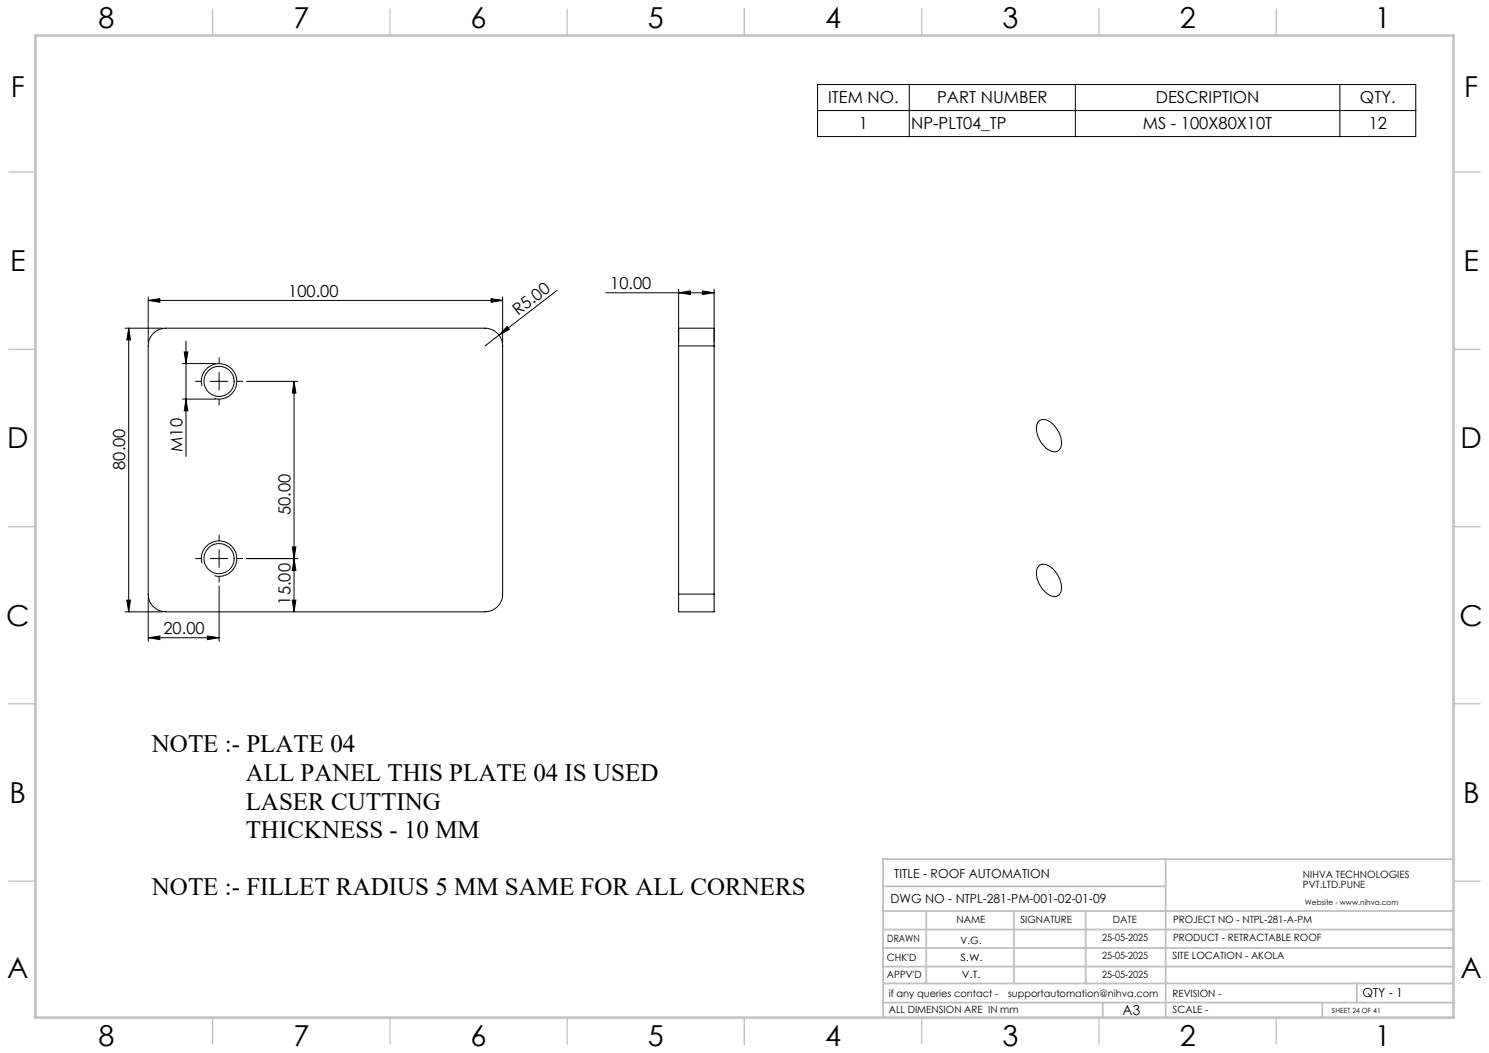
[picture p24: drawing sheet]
<svg xmlns="http://www.w3.org/2000/svg" width="420mm" height="297mm" viewBox="0 0 420 297" stroke-linecap="round" stroke-linejoin="round" font-family="sans-serif">
<defs><g id="words">
<g font-size="8.1">
<text x="27.8" y="8">8</text>
<text x="82.8" y="8">7</text>
<text x="132.8" y="8">6</text>
<text x="182.8" y="8">5</text>
<text x="232.8" y="8">4</text>
<text x="282.8" y="8">3</text>
<text x="332.8" y="8">2</text>
<text x="387.8" y="8">1</text>
<text x="3" y="27.2">F</text>
<text x="413" y="27.2">F</text>
<text x="2.8" y="76.5">E</text>
<text x="412.8" y="76.5">E</text>
<text x="2" y="126.5">D</text>
<text x="412" y="126.5">D</text>
<text x="1.7" y="176.5">C</text>
<text x="411.7" y="176.5">C</text>
<text x="2.7" y="226.5">B</text>
<text x="412.7" y="226.5">B</text>
<text x="2" y="275.7">A</text>
<text x="412" y="275.7">A</text>
<text x="27.8" y="295">8</text>
<text x="82.8" y="295">7</text>
<text x="132.8" y="295">6</text>
<text x="182.8" y="295">5</text>
<text x="232.8" y="295">4</text>
<text x="282.8" y="295">3</text>
<text x="332.8" y="295">2</text>
<text x="387.8" y="295">1</text>
</g>
<g font-size="7.1">
<text x="42.8" y="212.2">NOTE :- PLATE 04</text>
<text x="69.3" y="220.3">ALL PANEL THIS PLATE 04 IS USED</text>
<text x="69.3" y="228.4">LASER CUTTING</text>
<text x="69.3" y="236.4">THICKNESS - 10 MM</text>
<text x="42.8" y="252.5">NOTE :- FILLET RADIUS 5 MM SAME FOR ALL CORNERS</text>
</g>
<g font-size="4.7">
<text x="233.6" y="29.2">ITEM NO.</text>
<text x="264.3" y="29.2">PART NUMBER</text>
<text x="326" y="29.2">DESCRIPTION</text>
<text x="383.6" y="29.2">QTY.</text>
<text x="242.3" y="36.5">1</text>
<text x="257" y="36.5">NP-PLT04_TP</text>
<text x="322.4" y="36.5">MS - 100X80X10T</text>
<text x="386.1" y="36.5">12</text>
<text x="81.3" y="83.7">100.00</text>
<text x="172.1" y="81.5">10.00</text>
<text x="146.1" y="89.1" transform="rotate(-38 146.1 89.1)">R5.00</text>
<text x="51.5" y="127.4" transform="rotate(-90 51.5 127.4)">M10</text>
<text x="35.3" y="132.5" transform="rotate(-90 35.3 132.5)">80.00</text>
<text x="82" y="145.3" transform="rotate(-90 82 145.3)">50.00</text>
<text x="82" y="170.5" transform="rotate(-90 82 170.5)">15.00</text>
<text x="46.1" y="178.9">20.00</text>
</g>
<text font-size="3.9" x="316.7" y="286.4">A3</text>
<g font-size="3.5">
<text x="252.2" y="247.7">TITLE - ROOF AUTOMATION</text>
<text x="251.2" y="254.8">DWG NO - NTPL-281-PM-001-02-01-09</text>
<text x="384.3" y="281.1">QTY - 1</text>
</g>
<g font-size="2.8">
<text x="367.5" y="247.7">NIHVA TECHNOLOGIES</text>
<text x="367.5" y="250.5">PVT.LTD.PUNE</text>
<text x="269.8" y="260.4">NAME</text>
<text x="287.8" y="260.4">SIGNATURE</text>
<text x="313.9" y="260.5">DATE</text>
<text x="330.9" y="260.5">PROJECT NO - NTPL-281-A-PM</text>
<text x="250.3" y="265.7">DRAWN</text>
<text x="270.9" y="266.1">V.G.</text>
<text x="310.9" y="265.5">25-05-2025</text>
<text x="330.9" y="265.5">PRODUCT - RETRACTABLE ROOF</text>
<text x="250.2" y="271.1">CHK'D</text>
<text x="250.2" y="275.8">APPV'D</text>
<text x="270.9" y="271.1">S.W.</text>
<text x="271.3" y="275.8">V.T.</text>
<text x="310.9" y="270.6">25-05-2025</text>
<text x="310.9" y="275.8">25-05-2025</text>
<text x="330.7" y="270.6">SITE LOCATION - AKOLA</text>
<text x="250.7" y="281.1">if any queries contact -</text>
<text x="284.3" y="281.1">supportautomation@nihva.com</text>
<text x="330.7" y="281.1">REVISION -</text>
<text x="250.7" y="285.6">ALL DIMENSION ARE IN mm</text>
<text x="330.7" y="285.6">SCALE -</text>
</g>
<text font-size="2.1" x="368.1" y="255.1">Website - www.nihva.com</text>
<text font-size="2" x="375.7" y="285.6">SHEET 24 OF 41</text>
</g></defs>
<g fill="none" stroke="#000" stroke-width=".28">
<path d="M230.6 23.8h168.7v14.7h-168.7zM230.6 31.2h168.7M256.5 23.8v14.7M303.3 23.8v14.7M377.9 23.8v14.7M35.3 92.6h10.5M36.3 92.6l.5 3.3h-1zM36.3 92.6v80M41.8 84.7l3.3-.5v1.1zM41.8 83.7v12.9M41.8 84.7h100M43 94.3l1.7-1.3 2.1-.4h90a5 5 0 0 1 5 5v70a5 5 0 0 1-5 5h-90a5 5 0 0 1-5-5v-70a4.8 4.8 0 0 1 1.2-3.3z"/>
<path d="M52 99.3h1l-.5 3.2zM52.5 96.2v32.6M138.5 84.2l3.3 .5-3.3 .6zM140.8 94.5l-4 3.1M141.8 83.7v12.9M143.1 92.1l.6 .8-2.9 1.6zM157.1 81.9l-16.3 12.6M170.8 82.6h30.6M191.4 97.6v-5h10v5M191.4 82.6l3.3-.5v1zM191.4 97.6h10M191.4 81.6v15"/>
<path d="M191.4 97.6v70M198.1 82.1l3.3 .5-3.3 .5zM201.4 81.6v15M201.4 97.6v70M51.5 102.5h9.3M51.5 112.6h9.3M52.5 112.6l.5 3.3h-1zM57 108.9a5 5 0 0 1 4.4-6.3 5 5 0 0 1 5.4 5.4 5 5 0 0 1-6.3 4.4M59.3 107.6h5M61.8 105.1v5M69.5 107.6h14.5M82.9 107.6v65"/>
<path d="M82.9 107.6l.6 3.3h-1.1zM293.1 118.8a3.1 3.1 0 0 1 4.2 1.1 6.3 6.3 0 0 1 1.7 6.7 2.47 2.47 0 0 1-3.8-.1 7 7 0 0 1-2.6-7.1zM57 158.9a5 5 0 0 1 4.4-6.3 5 5 0 0 1 5.4 5.4 5 5 0 0 1-6.3 4.4M59.3 157.5h5M61.8 155.1v5M69.5 157.5h14.5M82.4 154.3h1.1l-.6 3.2zM82.9 157.5l.6 3.4h-1.1zM293.1 159.6a3 3 0 0 1 4 .9 6.5 6.5 0 0 1 2 6.7 2.27 2.27 0 0 1-3.7 .3 7 7 0 0 1-2.7-7.4zM35.3 172.6h10.5M35.8 169.3h1l-.5 3.3zM41.8 179.9l3.3-.5v1z"/>
<path d="M41.8 168.6v12.3M41.8 179.9h20M58.5 179.4l3.3 .5-3.3 .5zM61.8 165.3v15.6M82.4 169.3h1.1l-.6 3.3zM191.4 167.6v5h10v-5M191.4 167.6h10"/>
<circle cx="61.8" cy="107.6" r="4.3"/>
<circle cx="61.8" cy="157.6" r="4.3"/>
</g>
<path d="M56.8 107.5h-1.7M61.8 102.5v-1.7M61.8 112.5v1.8M66.8 107.5h1.8M56.8 157.5h-1.7M61.8 152.5v-1.7M66.8 157.5h1.8M61.8 162.5v1.8" fill="none" stroke="#000" stroke-width=".28" stroke-dasharray="15.2 1.3 1.3 1.3" stroke-linecap="butt"/>
<g fill="none" stroke="#c0c0c0" stroke-width=".35">
<path d="M60 2.5v7.5M110 2.5v7.5M160 2.5v7.5M210 2.5v7.5M260 2.5v7.5M310 2.5v7.5M360 2.5v7.5M2.5 48.5h7.5M410 48.5h7.5M2.5 98.5h7.5M410 98.5h7.5M2.5 148.5h7.5"/>
<path d="M410 148.5h7.5M2.5 198.5h7.5M410 198.5h7.5M2.5 248.5h7.5M410 248.5h7.5M60 287v7.5M110 287v7.5M160 287v7.5M210 287v7.5M260 287v7.5M310 287v7.5M360 287v7.5"/>
</g>
<g fill="none" stroke="#c0c0c0" stroke-width=".5">
<path d="M249.1 257h160.9M249.1 250h79.7M261.3 257v20.4M286 257v20.4M306.2 257v20.4M328.8 242.3v44.7M410 242.3h-160.9v44.7M249.1 272.6h160.9M249.1 267.4h160.9M249.1 262.2h160.9M249.1 277.4h160.9M382.7 277.4v5.4"/>
<path d="M249.1 282.8h160.9M311 282.8v4.2M373 282.8v4.2"/>
</g>
<path d="M10 10h400v277h-400z" fill="none" stroke="#c0c0c0" stroke-width=".7"/>
<g fill="#000">
<path d="M143.1 92.1l.6 .8-2.9 1.6z"/>
<path d="M36.3 92.6l.5 3.3h-1zM35.8 169.3h1l-.5 3.3zM82.9 157.5l.6 3.4h-1.1zM82.4 169.3h1.1l-.6 3.3z"/>
<path d="M41.8 84.7l3.3-.5v1.1zM138.5 84.2l3.3 .5-3.3 .6z"/>
<path d="M191.4 82.6l3.3-.5v1zM198.1 82.1l3.3 .5-3.3 .5z"/>
<path d="M82.9 107.6l.6 3.3h-1.1zM82.4 154.3h1.1l-.6 3.2zM52 99.3h1l-.5 3.2zM52.5 112.6l.5 3.3h-1z"/>
<path d="M58.5 179.4l3.3 .5-3.3 .5zM41.8 179.9l3.3-.5v1z"/>
</g>
<use href="#words"/>
</svg>
